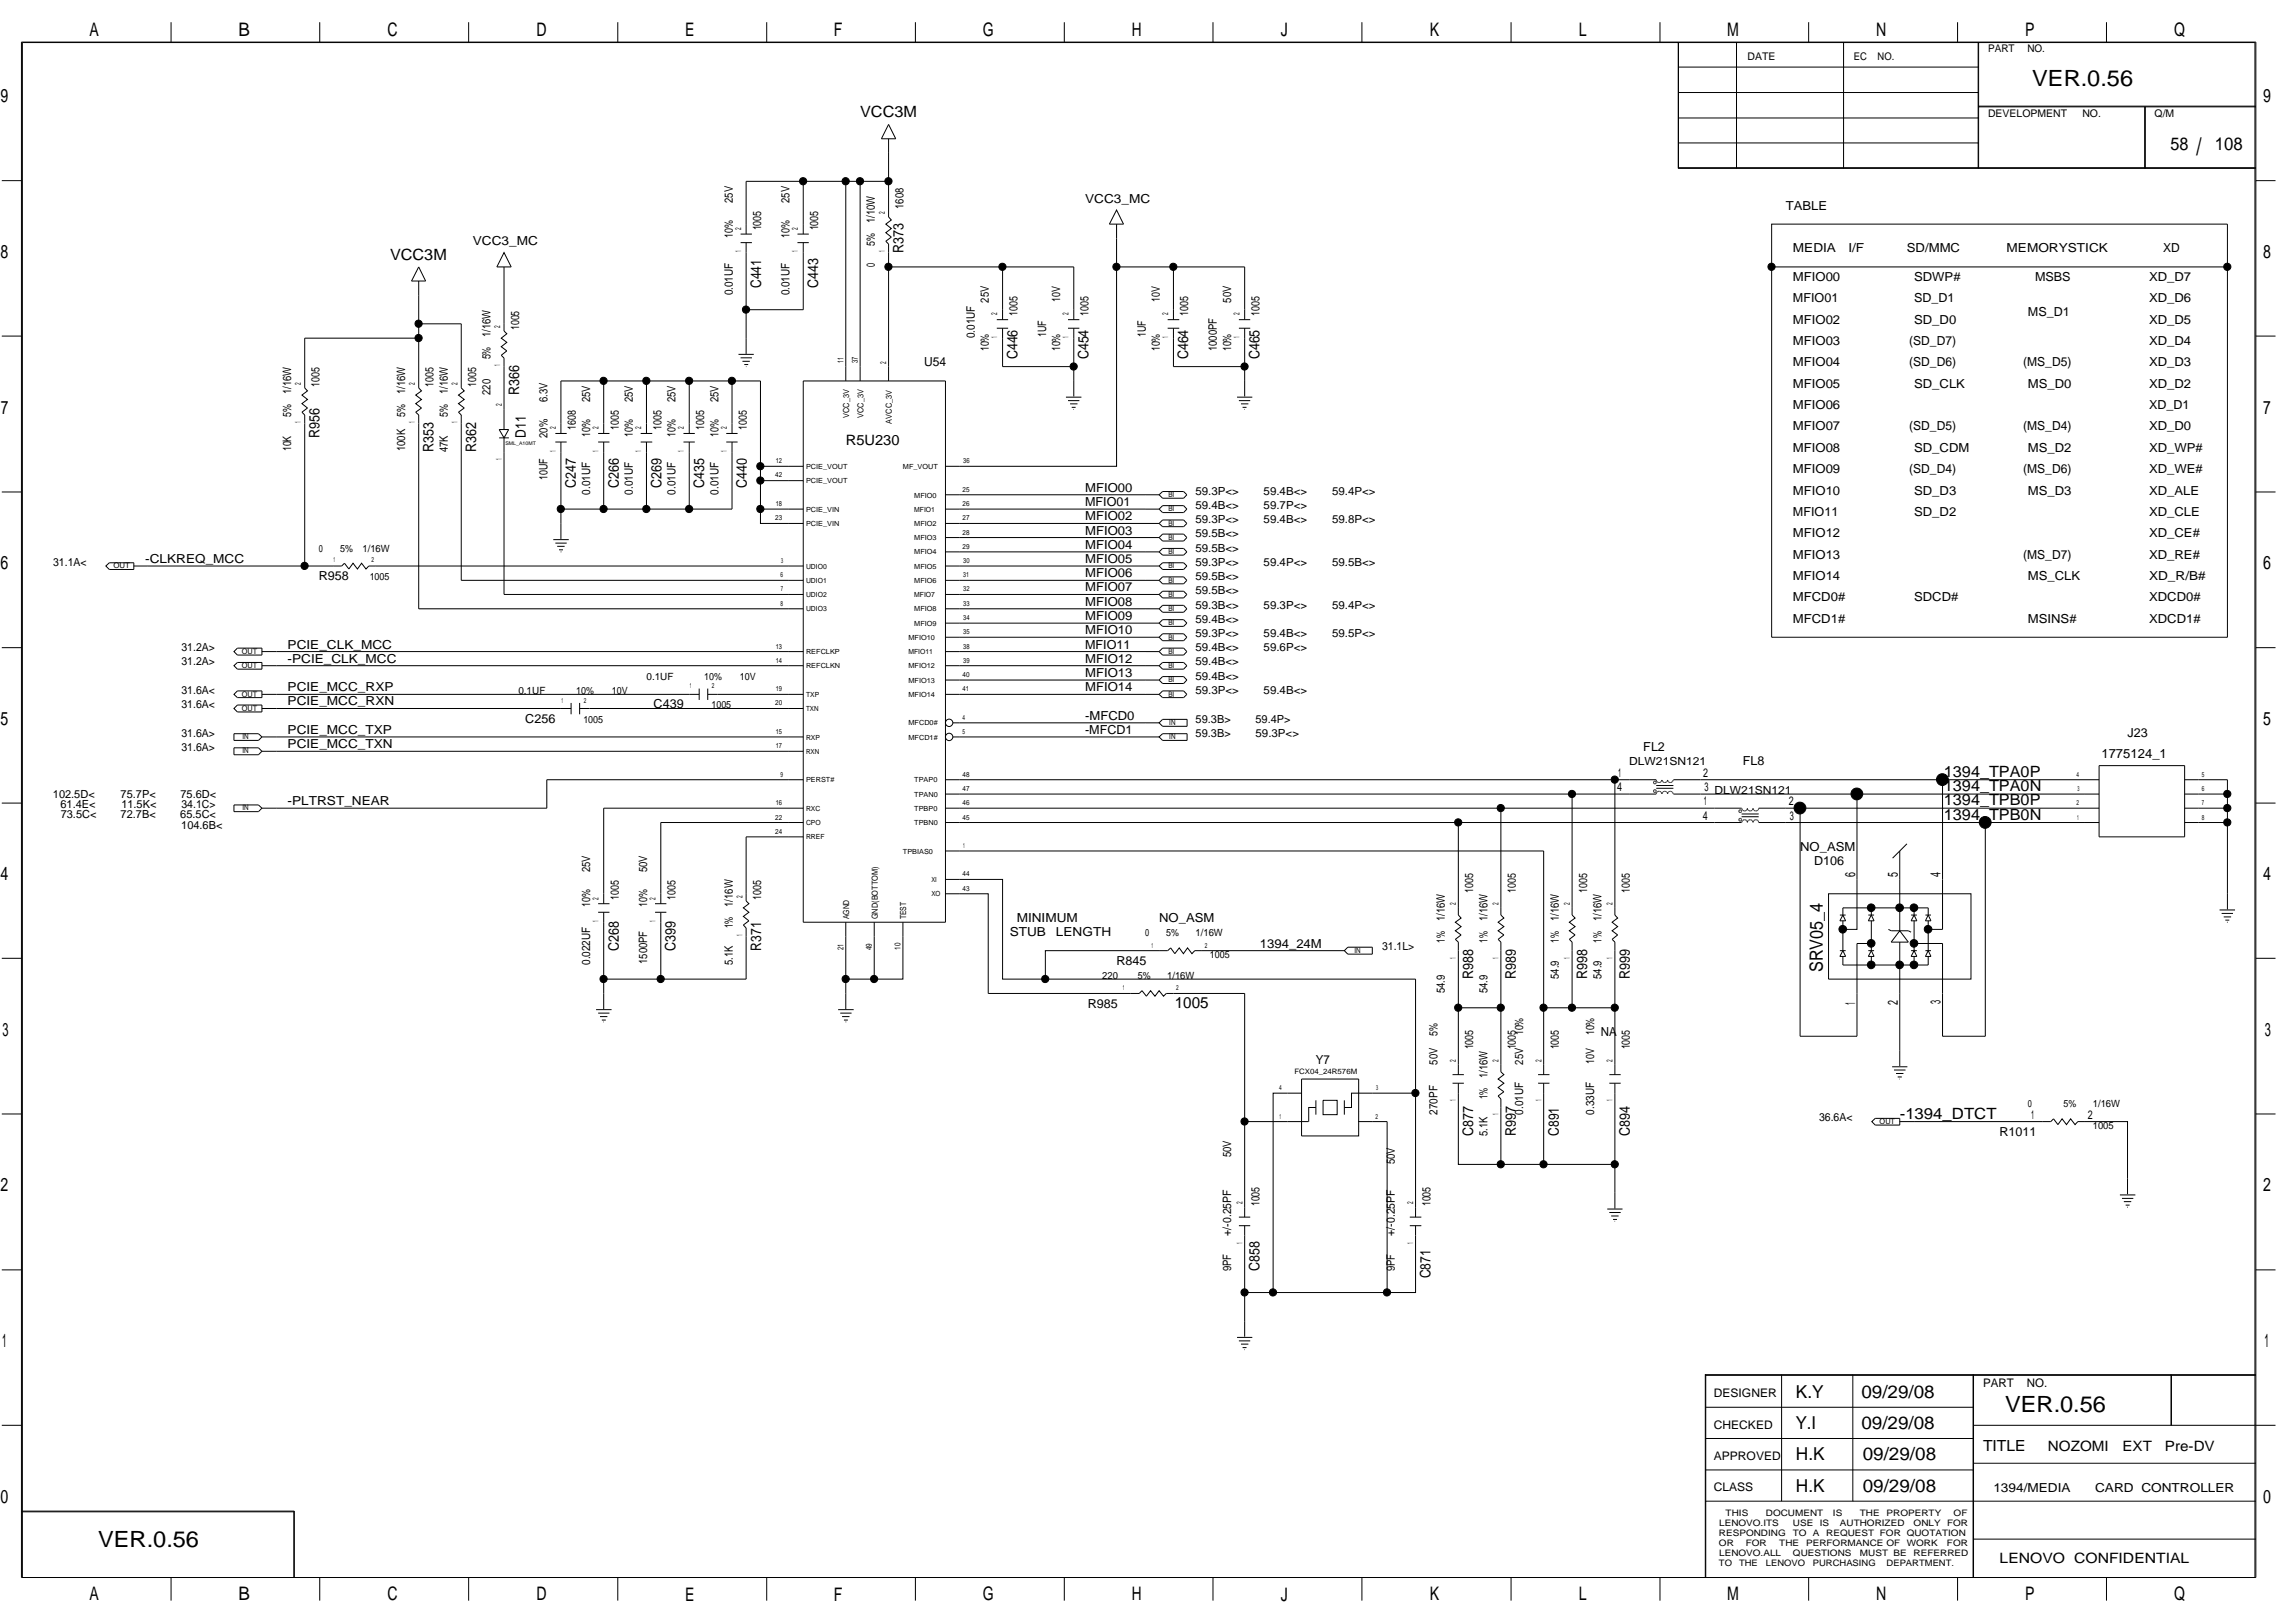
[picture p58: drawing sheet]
<svg xmlns="http://www.w3.org/2000/svg" width="420mm" height="297mm" viewBox="0 0 420 297" stroke-linecap="round" stroke-linejoin="round" font-family="sans-serif">
<defs><g id="words">
<text font-size="4.4" x="402.1" y="28.4">/</text>
<g font-size="4.1">
<text x="372.1" y="15.7">VER.0.56</text>
<text x="367.1" y="258.4">VER.0.56</text>
<text x="18" y="283.2">VER.0.56</text>
</g>
<g font-size="3.4">
<text x="16.4" y="6.6">A</text>
<text x="43.6" y="6.6">B</text>
<text x="70.9" y="6.6">C</text>
<text x="98.2" y="6.6">D</text>
<text x="125.4" y="6.6">E</text>
<text x="152.7" y="6.6">F</text>
<text x="179.9" y="6.6">G</text>
<text x="207.2" y="6.6">H</text>
<text x="234.5" y="6.6">J</text>
<text x="261.8" y="6.6">K</text>
<text x="289" y="6.6">L</text>
<text x="316.2" y="6.6">M</text>
<text x="343.5" y="6.6">N</text>
<text x="370.8" y="6.6">P</text>
<text x="398" y="6.6">Q</text>
<text x=".1" y="18.8">9</text>
<text x="414.3" y="18.8">9</text>
<text x=".1" y="47.2">8</text>
<text x="414.3" y="47.2">8</text>
<text x=".2" y="75.7">7</text>
<text x="414.3" y="75.7">7</text>
<text x=".1" y="104.2">6</text>
<text x="414.3" y="104.2">6</text>
<text x=".1" y="132.7">5</text>
<text x="414.3" y="132.7">5</text>
<text x=".1" y="161.1">4</text>
<text x="414.3" y="161.1">4</text>
<text x=".5" y="189.6">3</text>
<text x="414.6" y="189.6">3</text>
<text x=".1" y="218.1">2</text>
<text x="414.3" y="218.1">2</text>
<text x=".4" y="246.6">1</text>
<text x="414.6" y="246.6">1</text>
<text x=".1" y="275.1">0</text>
<text x="414.3" y="275.1">0</text>
<text x="16.4" y="292.9">A</text>
<text x="43.6" y="292.9">B</text>
<text x="70.9" y="292.9">C</text>
<text x="98.2" y="292.9">D</text>
<text x="125.4" y="292.9">E</text>
<text x="152.7" y="292.9">F</text>
<text x="179.9" y="292.9">G</text>
<text x="207.2" y="292.9">H</text>
<text x="234.5" y="292.9">J</text>
<text x="261.8" y="292.9">K</text>
<text x="289" y="292.9">L</text>
<text x="316.2" y="292.9">M</text>
<text x="343.5" y="292.9">N</text>
<text x="370.8" y="292.9">P</text>
<text x="398" y="292.9">Q</text>
</g>
<g font-size="3.3">
<text x="397.4" y="27.4">58</text>
<text x="405.5" y="27.4">108</text>
<text x="333.7" y="177.9" transform="rotate(-90 333.7 177.9)">SRV05_4</text>
<text x="328.8" y="255.8">K.Y</text>
<text x="340.8" y="255.8">09/29/08</text>
<text x="328.7" y="261.6">Y.I</text>
<text x="340.8" y="261.6">09/29/08</text>
<text x="328.8" y="267.3">H.K</text>
<text x="341" y="267.3">09/29/08</text>
<text x="328.8" y="273">H.K</text>
<text x="341" y="273">09/29/08</text>
</g>
<g font-size="2.8">
<text x="157.5" y="21.5">VCC3M</text>
<text x="71.4" y="47.5">VCC3M</text>
<text x="355.9" y="142.2">1394_TPA0P</text>
<text x="355.9" y="147.4">1394_TPB0P</text>
<text x="355.9" y="144.8">1394_TPA0N</text>
<text x="355.9" y="150">1394_TPB0N</text>
<text x="215.1" y="184.4">1005</text>
<text x="347.8" y="204.8">-1394_DTCT</text>
<text x="363" y="265.6">TITLE</text>
</g>
<g font-size="2.7">
<text x="165.4" y="46.2" transform="rotate(-90 165.4 46.2)">R373</text>
<text x="139.4" y="52.7" transform="rotate(-90 139.4 52.7)">C441</text>
<text x="149.8" y="52.7" transform="rotate(-90 149.8 52.7)">C443</text>
<text x="186.3" y="65.8" transform="rotate(-90 186.3 65.8)">C446</text>
<text x="199.3" y="65.8" transform="rotate(-90 199.3 65.8)">C454</text>
<text x="217.5" y="65.8" transform="rotate(-90 217.5 65.8)">C464</text>
<text x="230.6" y="65.8" transform="rotate(-90 230.6 65.8)">C465</text>
<text x="95" y="72.3" transform="rotate(-90 95 72.3)">R366</text>
<text x="58.5" y="80.1" transform="rotate(-90 58.5 80.1)">R956</text>
<text x="79.4" y="82.8" transform="rotate(-90 79.4 82.8)">R353</text>
<text x="87.2" y="82.8" transform="rotate(-90 87.2 82.8)">R362</text>
<text x="96.3" y="80.1" transform="rotate(-90 96.3 80.1)">D11</text>
<text x="105.4" y="89.3" transform="rotate(-90 105.4 89.3)">C247</text>
<text x="113.3" y="89.3" transform="rotate(-90 113.3 89.3)">C266</text>
<text x="121.1" y="89.3" transform="rotate(-90 121.1 89.3)">C269</text>
<text x="128.9" y="89.3" transform="rotate(-90 128.9 89.3)">C435</text>
<text x="136.7" y="89.3" transform="rotate(-90 136.7 89.3)">C440</text>
<text x="113.3" y="174" transform="rotate(-90 113.3 174)">C268</text>
<text x="123.7" y="174" transform="rotate(-90 123.7 174)">C399</text>
<text x="139.4" y="174" transform="rotate(-90 139.4 174)">R371</text>
<text x="269.7" y="179.2" transform="rotate(-90 269.7 179.2)">R988</text>
<text x="277.5" y="179.2" transform="rotate(-90 277.5 179.2)">R989</text>
<text x="290.6" y="179.2" transform="rotate(-90 290.6 179.2)">R998</text>
<text x="298.4" y="179.2" transform="rotate(-90 298.4 179.2)">R999</text>
<text x="269.7" y="207.9" transform="rotate(-90 269.7 207.9)">C877</text>
<text x="277.5" y="207.9" transform="rotate(-90 277.5 207.9)">R997</text>
<text x="285.4" y="207.9" transform="rotate(-90 285.4 207.9)">C891</text>
<text x="298.4" y="207.9" transform="rotate(-90 298.4 207.9)">C894</text>
<text x="230.6" y="232.7" transform="rotate(-90 230.6 232.7)">C858</text>
<text x="261.9" y="234" transform="rotate(-90 261.9 234)">C871</text>
</g>
<g font-size="2.6">
<text x="154.8" y="81.4">R5U230</text>
<text x="339.6" y="160.4" transform="rotate(-90 339.6 160.4)">6</text>
<text x="347.5" y="160.4" transform="rotate(-90 347.5 160.4)">5</text>
<text x="355.3" y="160.4" transform="rotate(-90 355.3 160.4)">4</text>
<text x="339.6" y="183.9" transform="rotate(-90 339.6 183.9)">1</text>
<text x="347.5" y="184" transform="rotate(-90 347.5 184)">2</text>
<text x="355.2" y="183.8" transform="rotate(-90 355.2 183.8)">3</text>
<text x="374.9" y="265.5">NOZOMI</text>
<text x="388.6" y="265.5">EXT</text>
<text x="396.4" y="265.5">Pre-DV</text>
<text x="366.1" y="286.1">LENOVO CONFIDENTIAL</text>
</g>
<g font-size="2.3">
<text x="198.7" y="37.1">VCC3_MC</text>
<text x="326.9" y="38.4">TABLE</text>
<text x="86.6" y="44.9">VCC3_MC</text>
<text x="328.2" y="46.2">MEDIA</text>
<text x="338.4" y="46.2">I/F</text>
<text x="349.1" y="46.2">SD/MMC</text>
<text x="367.4" y="46.2">MEMORYSTICK</text>
<text x="396" y="46.2">XD</text>
<text x="328.2" y="51.4">MFIO00</text>
<text x="350.4" y="51.4">SDWP#</text>
<text x="372.6" y="51.4">MSBS</text>
<text x="393.4" y="51.4">XD_D7</text>
<text x="328.2" y="59.2">MFIO02</text>
<text x="328.2" y="55.3">MFIO01</text>
<text x="350.4" y="55.3">SD_D1</text>
<text x="350.4" y="59.2">SD_D0</text>
<text x="371.3" y="57.9">MS_D1</text>
<text x="393.4" y="59.2">XD_D5</text>
<text x="393.4" y="55.3">XD_D6</text>
<text x="328.2" y="63.2">MFIO03</text>
<text x="349.5" y="63.2">(SD_D7)</text>
<text x="393.4" y="63.2">XD_D4</text>
<text x="169.2" y="67.1">U54</text>
<text x="328.2" y="67.1">MFIO04</text>
<text x="328.2" y="71">MFIO05</text>
<text x="349.5" y="67.1">(SD_D6)</text>
<text x="350.4" y="71">SD_CLK</text>
<text x="370.4" y="67.1">(MS_D5)</text>
<text x="371.3" y="71">MS_D0</text>
<text x="393.4" y="67.1">XD_D3</text>
<text x="393.4" y="71">XD_D2</text>
<text x="328.2" y="74.9">MFIO06</text>
<text x="393.4" y="74.9">XD_D1</text>
<text x="328.2" y="82.7">MFIO08</text>
<text x="328.2" y="78.8">MFIO07</text>
<text x="349.5" y="78.8">(SD_D5)</text>
<text x="350.4" y="82.7">SD_CDM</text>
<text x="370.4" y="78.8">(MS_D4)</text>
<text x="371.3" y="82.7">MS_D2</text>
<text x="393.4" y="82.7">XD_WP#</text>
<text x="393.4" y="78.8">XD_D0</text>
<text x="328.2" y="86.6">MFIO09</text>
<text x="349.5" y="86.6">(SD_D4)</text>
<text x="370.4" y="86.6">(MS_D6)</text>
<text x="393.4" y="86.6">XD_WE#</text>
<text x="198.7" y="90">MFIO00</text>
<text x="198.7" y="92.6">MFIO01</text>
<text x="198.7" y="95.2">MFIO02</text>
<text x="328.2" y="94.4">MFIO11</text>
<text x="328.2" y="90.5">MFIO10</text>
<text x="350.4" y="90.5">SD_D3</text>
<text x="350.4" y="94.4">SD_D2</text>
<text x="371.3" y="90.5">MS_D3</text>
<text x="393.4" y="94.4">XD_CLE</text>
<text x="393.4" y="90.5">XD_ALE</text>
<text x="198.7" y="97.8">MFIO03</text>
<text x="198.7" y="100.4">MFIO04</text>
<text x="328.2" y="98.3">MFIO12</text>
<text x="393.4" y="98.3">XD_CE#</text>
<text x="26.6" y="103">-CLKREQ_MCC</text>
<text x="58.4" y="106.2">R958</text>
<text x="198.7" y="105.7">MFIO06</text>
<text x="198.7" y="103">MFIO05</text>
<text x="328.2" y="102.2">MFIO13</text>
<text x="328.2" y="106.2">MFIO14</text>
<text x="370.4" y="102.2">(MS_D7)</text>
<text x="371.3" y="106.2">MS_CLK</text>
<text x="393.4" y="106.2">XD_R/B#</text>
<text x="393.4" y="102.2">XD_RE#</text>
<text x="198.7" y="108.2">MFIO07</text>
<text x="198.7" y="110.9">MFIO08</text>
<text x="198.7" y="113.5">MFIO09</text>
<text x="328.2" y="110.1">MFCD0#</text>
<text x="350.4" y="110.1">SDCD#</text>
<text x="393.4" y="110.1">XDCD0#</text>
<text x="52.7" y="118.7">PCIE_CLK_MCC</text>
<text x="198.7" y="116.1">MFIO10</text>
<text x="198.7" y="118.7">MFIO11</text>
<text x="328.2" y="114">MFCD1#</text>
<text x="371.3" y="114">MSINS#</text>
<text x="393.4" y="114">XDCD1#</text>
<text x="52.7" y="121.3">-PCIE_CLK_MCC</text>
<text x="198.7" y="121.3">MFIO12</text>
<text x="198.7" y="123.9">MFIO13</text>
<text x="52.7" y="129.1">PCIE_MCC_RXN</text>
<text x="52.7" y="126.5">PCIE_MCC_RXP</text>
<text x="119.7" y="129.6">C439</text>
<text x="198.7" y="126.5">MFIO14</text>
<text x="198.7" y="131.7">-MFCD0</text>
<text x="52.7" y="136.9">PCIE_MCC_TXN</text>
<text x="52.7" y="134.3">PCIE_MCC_TXP</text>
<text x="96.2" y="132.2">C256</text>
<text x="198.7" y="134.3">-MFCD1</text>
<text x="300.9" y="137.5">FL2</text>
<text x="389.5" y="134.8">J23</text>
<text x="319.1" y="140.1">FL8</text>
<text x="384.7" y="138.8">1775124_1</text>
<text x="52.7" y="147.4">-PLTRST_NEAR</text>
<text x="329.6" y="155.7">NO_ASM</text>
<text x="332.1" y="158.3">D106</text>
<text x="184.9" y="171.4">STUB</text>
<text x="186.1" y="168.7">MINIMUM</text>
<text x="193.3" y="171.4">LENGTH</text>
<text x="212.2" y="168.7">NO_ASM</text>
<text x="230.7" y="173.4">1394_24M</text>
<text x="204.4" y="176.6">R845</text>
<text x="199.2" y="184.4">R985</text>
<text x="293.1" y="189.6">NA</text>
<text x="240.9" y="194.8">Y7</text>
<text x="366" y="207.9">R1011</text>
<text x="364.9" y="273">1394/MEDIA</text>
<text x="383.6" y="273">CARD CONTROLLER</text>
</g>
<g font-size="2.2">
<text x="296.2" y="142.2">1</text>
<text x="311.8" y="142.2">2</text>
<text x="296.1" y="144.7">4</text>
<text x="311.7" y="150">4</text>
<text x="311.9" y="147.4">1</text>
<text x="312" y="144.7">3</text>
<text x="327.5" y="147.4">2</text>
<text x="327.7" y="150">3</text>
<text x="371.8" y="204.7">1</text>
<text x="382.2" y="204.7">2</text>
<text x="313.8" y="255.7">DESIGNER</text>
<text x="363" y="253.8">PART</text>
<text x="371.1" y="253.8">NO.</text>
<text x="313.8" y="261.5">CHECKED</text>
<text x="313.8" y="267.2">APPROVED</text>
<text x="313.8" y="272.9">CLASS</text>
</g>
<g font-size="2.1">
<text x="134.1" y="37.1" transform="rotate(-90 134.1 37.1)">25V</text>
<text x="144.6" y="37.1" transform="rotate(-90 144.6 37.1)">25V</text>
<text x="160.2" y="40.9" transform="rotate(-90 160.2 40.9)">1/10W</text>
<text x="165.4" y="38.3" transform="rotate(-90 165.4 38.3)">1608</text>
<text x="134.1" y="43.5" transform="rotate(-90 134.1 43.5)">10%</text>
<text x="139.4" y="42.2" transform="rotate(-90 139.4 42.2)">1005</text>
<text x="144.6" y="43.5" transform="rotate(-90 144.6 43.5)">10%</text>
<text x="149.8" y="42.2" transform="rotate(-90 149.8 42.2)">1005</text>
<text x="160.2" y="45" transform="rotate(-90 160.2 45)">5%</text>
<text x="160.2" y="48.9" transform="rotate(-90 160.2 48.9)">0</text>
<text x="134.1" y="54.1" transform="rotate(-90 134.1 54.1)">0.01UF</text>
<text x="144.6" y="54.1" transform="rotate(-90 144.6 54.1)">0.01UF</text>
<text x="181" y="55.4" transform="rotate(-90 181 55.4)">25V</text>
<text x="186.3" y="57.8" transform="rotate(-90 186.3 57.8)">1005</text>
<text x="194.1" y="55.2" transform="rotate(-90 194.1 55.2)">10V</text>
<text x="199.3" y="57.8" transform="rotate(-90 199.3 57.8)">1005</text>
<text x="212.3" y="55.2" transform="rotate(-90 212.3 55.2)">10V</text>
<text x="217.5" y="57.8" transform="rotate(-90 217.5 57.8)">1005</text>
<text x="225.4" y="55.4" transform="rotate(-90 225.4 55.4)">50V</text>
<text x="230.6" y="57.8" transform="rotate(-90 230.6 57.8)">1005</text>
<text x="89.8" y="65.8" transform="rotate(-90 89.8 65.8)">5%</text>
<text x="89.8" y="61.7" transform="rotate(-90 89.8 61.7)">1/16W</text>
<text x="95" y="60.4" transform="rotate(-90 95 60.4)">1005</text>
<text x="178.5" y="61.9" transform="rotate(-90 178.5 61.9)">0.01UF</text>
<text x="181" y="64.3" transform="rotate(-90 181 64.3)">10%</text>
<text x="191.5" y="61.7" transform="rotate(-90 191.5 61.7)">1UF</text>
<text x="194.1" y="64.3" transform="rotate(-90 194.1 64.3)">10%</text>
<text x="209.8" y="61.7" transform="rotate(-90 209.8 61.7)">1UF</text>
<text x="212.3" y="64.3" transform="rotate(-90 212.3 64.3)">10%</text>
<text x="222.8" y="64.3" transform="rotate(-90 222.8 64.3)">1000PF</text>
<text x="225.4" y="64.3" transform="rotate(-90 225.4 64.3)">10%</text>
<text x="58.5" y="70.8" transform="rotate(-90 58.5 70.8)">1005</text>
<text x="79.4" y="70.8" transform="rotate(-90 79.4 70.8)">1005</text>
<text x="87.2" y="70.8" transform="rotate(-90 87.2 70.8)">1005</text>
<text x="53.3" y="76.2" transform="rotate(-90 53.3 76.2)">5%</text>
<text x="53.3" y="72.1" transform="rotate(-90 53.3 72.1)">1/16W</text>
<text x="74.2" y="72.1" transform="rotate(-90 74.2 72.1)">1/16W</text>
<text x="74.2" y="76.2" transform="rotate(-90 74.2 76.2)">5%</text>
<text x="82" y="76.2" transform="rotate(-90 82 76.2)">5%</text>
<text x="82" y="72.1" transform="rotate(-90 82 72.1)">1/16W</text>
<text x="89.8" y="72.3" transform="rotate(-90 89.8 72.3)">220</text>
<text x="100.2" y="73.6" transform="rotate(-90 100.2 73.6)">6.3V</text>
<text x="108.1" y="73.6" transform="rotate(-90 108.1 73.6)">25V</text>
<text x="115.9" y="73.6" transform="rotate(-90 115.9 73.6)">25V</text>
<text x="123.7" y="73.6" transform="rotate(-90 123.7 73.6)">25V</text>
<text x="131.5" y="73.6" transform="rotate(-90 131.5 73.6)">25V</text>
<text x="53.3" y="82.6" transform="rotate(-90 53.3 82.6)">10K</text>
<text x="74.2" y="82.6" transform="rotate(-90 74.2 82.6)">100K</text>
<text x="82" y="82.8" transform="rotate(-90 82 82.8)">47K</text>
<text x="100.2" y="80.1" transform="rotate(-90 100.2 80.1)">20%</text>
<text x="105.4" y="78.7" transform="rotate(-90 105.4 78.7)">1608</text>
<text x="108.1" y="80" transform="rotate(-90 108.1 80)">10%</text>
<text x="113.3" y="78.7" transform="rotate(-90 113.3 78.7)">1005</text>
<text x="115.9" y="80" transform="rotate(-90 115.9 80)">10%</text>
<text x="121.1" y="78.7" transform="rotate(-90 121.1 78.7)">1005</text>
<text x="123.7" y="80" transform="rotate(-90 123.7 80)">10%</text>
<text x="128.9" y="78.7" transform="rotate(-90 128.9 78.7)">1005</text>
<text x="131.5" y="80" transform="rotate(-90 131.5 80)">10%</text>
<text x="136.7" y="78.7" transform="rotate(-90 136.7 78.7)">1005</text>
<text x="100.2" y="87.8" transform="rotate(-90 100.2 87.8)">10UF</text>
<text x="108.1" y="90.6" transform="rotate(-90 108.1 90.6)">0.01UF</text>
<text x="115.9" y="90.6" transform="rotate(-90 115.9 90.6)">0.01UF</text>
<text x="123.7" y="90.6" transform="rotate(-90 123.7 90.6)">0.01UF</text>
<text x="131.5" y="90.6" transform="rotate(-90 131.5 90.6)">0.01UF</text>
<text x="108.1" y="159.6" transform="rotate(-90 108.1 159.6)">25V</text>
<text x="118.5" y="159.6" transform="rotate(-90 118.5 159.6)">50V</text>
<text x="108.1" y="166" transform="rotate(-90 108.1 166)">10%</text>
<text x="113.3" y="164.7" transform="rotate(-90 113.3 164.7)">1005</text>
<text x="118.5" y="166" transform="rotate(-90 118.5 166)">10%</text>
<text x="123.7" y="164.7" transform="rotate(-90 123.7 164.7)">1005</text>
<text x="134.1" y="166" transform="rotate(-90 134.1 166)">1/16W</text>
<text x="139.4" y="164.7" transform="rotate(-90 139.4 164.7)">1005</text>
<text x="269.7" y="163.4" transform="rotate(-90 269.7 163.4)">1005</text>
<text x="277.5" y="163.4" transform="rotate(-90 277.5 163.4)">1005</text>
<text x="290.6" y="163.4" transform="rotate(-90 290.6 163.4)">1005</text>
<text x="298.4" y="163.4" transform="rotate(-90 298.4 163.4)">1005</text>
<text x="134.1" y="169.9" transform="rotate(-90 134.1 169.9)">1%</text>
<text x="264.5" y="172.5" transform="rotate(-90 264.5 172.5)">1%</text>
<text x="264.5" y="168.6" transform="rotate(-90 264.5 168.6)">1/16W</text>
<text x="272.3" y="172.5" transform="rotate(-90 272.3 172.5)">1%</text>
<text x="272.3" y="168.6" transform="rotate(-90 272.3 168.6)">1/16W</text>
<text x="285.4" y="168.6" transform="rotate(-90 285.4 168.6)">1/16W</text>
<text x="285.4" y="172.5" transform="rotate(-90 285.4 172.5)">1%</text>
<text x="293.2" y="172.5" transform="rotate(-90 293.2 172.5)">1%</text>
<text x="293.2" y="168.6" transform="rotate(-90 293.2 168.6)">1/16W</text>
<text x="108.1" y="176.6" transform="rotate(-90 108.1 176.6)">0.022UF</text>
<text x="118.5" y="176.4" transform="rotate(-90 118.5 176.4)">1500PF</text>
<text x="134.1" y="176.6" transform="rotate(-90 134.1 176.6)">5.1K</text>
<text x="285.4" y="179.2" transform="rotate(-90 285.4 179.2)">54.9</text>
<text x="293.2" y="179.2" transform="rotate(-90 293.2 179.2)">54.9</text>
<text x="264.5" y="181.8" transform="rotate(-90 264.5 181.8)">54.9</text>
<text x="272.3" y="181.8" transform="rotate(-90 272.3 181.8)">54.9</text>
<text x="263.2" y="189.7" transform="rotate(-90 263.2 189.7)">5%</text>
<text x="278.8" y="189.5" transform="rotate(-90 278.8 189.5)">10%</text>
<text x="291.9" y="189.5" transform="rotate(-90 291.9 189.5)">10%</text>
<text x="263.2" y="194.9" transform="rotate(-90 263.2 194.9)">50V</text>
<text x="269.7" y="192.1" transform="rotate(-90 269.7 192.1)">1005</text>
<text x="272.3" y="197.3" transform="rotate(-90 272.3 197.3)">1/16W</text>
<text x="277.5" y="192.1" transform="rotate(-90 277.5 192.1)">1005</text>
<text x="278.8" y="194.9" transform="rotate(-90 278.8 194.9)">25V</text>
<text x="285.4" y="192.1" transform="rotate(-90 285.4 192.1)">1005</text>
<text x="291.9" y="194.7" transform="rotate(-90 291.9 194.7)">10V</text>
<text x="298.4" y="192.1" transform="rotate(-90 298.4 192.1)">1005</text>
<text x="272.3" y="201.2" transform="rotate(-90 272.3 201.2)">1%</text>
<text x="263.2" y="204" transform="rotate(-90 263.2 204)">270PF</text>
<text x="272.3" y="207.9" transform="rotate(-90 272.3 207.9)">5.1K</text>
<text x="278.8" y="204" transform="rotate(-90 278.8 204)">0.01UF</text>
<text x="291.9" y="204" transform="rotate(-90 291.9 204)">0.33UF</text>
<text x="225.4" y="211.8" transform="rotate(-90 225.4 211.8)">50V</text>
<text x="255.4" y="213.1" transform="rotate(-90 255.4 213.1)">50V</text>
<text x="230.6" y="220.8" transform="rotate(-90 230.6 220.8)">1005</text>
<text x="261.9" y="220.8" transform="rotate(-90 261.9 220.8)">1005</text>
<text x="225.4" y="226.1" transform="rotate(-90 225.4 226.1)">+/-0.25PF</text>
<text x="255.4" y="226.1" transform="rotate(-90 255.4 226.1)">+/-0.25PF</text>
<text x="225.4" y="232.7" transform="rotate(-90 225.4 232.7)">9PF</text>
<text x="255.4" y="232.7" transform="rotate(-90 255.4 232.7)">9PF</text>
</g>
<g font-size="2">
<text x="218.9" y="90.5">59.3P&lt;&gt;</text>
<text x="218.9" y="93.1">59.4B&lt;&gt;</text>
<text x="218.9" y="95.8">59.3P&lt;&gt;</text>
<text x="231.3" y="90.5">59.4B&lt;&gt;</text>
<text x="231.3" y="93.1">59.7P&lt;&gt;</text>
<text x="231.3" y="95.8">59.4B&lt;&gt;</text>
<text x="243.9" y="90.5">59.4P&lt;&gt;</text>
<text x="243.9" y="95.8">59.8P&lt;&gt;</text>
<text x="218.9" y="98.3">59.5B&lt;&gt;</text>
<text x="218.9" y="101">59.5B&lt;&gt;</text>
<text x="9.7" y="103.5">31.1A&lt;</text>
<text x="218.9" y="106.2">59.5B&lt;&gt;</text>
<text x="218.9" y="103.5">59.3P&lt;&gt;</text>
<text x="231.3" y="103.5">59.4P&lt;&gt;</text>
<text x="243.9" y="103.5">59.5B&lt;&gt;</text>
<text x="218.9" y="108.8">59.5B&lt;&gt;</text>
<text x="218.9" y="111.4">59.3B&lt;&gt;</text>
<text x="231.3" y="111.4">59.3P&lt;&gt;</text>
<text x="243.9" y="111.4">59.4P&lt;&gt;</text>
<text x="33.2" y="119.2">31.2A&gt;</text>
<text x="218.9" y="114">59.4B&lt;&gt;</text>
<text x="218.9" y="116.6">59.3P&lt;&gt;</text>
<text x="218.9" y="119.2">59.4B&lt;&gt;</text>
<text x="231.3" y="116.6">59.4B&lt;&gt;</text>
<text x="231.3" y="119.2">59.6P&lt;&gt;</text>
<text x="243.9" y="116.6">59.5P&lt;&gt;</text>
<text x="33.2" y="121.8">31.2A&gt;</text>
<text x="218.9" y="121.8">59.4B&lt;&gt;</text>
<text x="218.9" y="124.4">59.4B&lt;&gt;</text>
<text x="33.2" y="127">31.6A&lt;</text>
<text x="33.2" y="129.6">31.6A&lt;</text>
<text x="218.9" y="127">59.3P&lt;&gt;</text>
<text x="231.3" y="127">59.4B&lt;&gt;</text>
<text x="33.2" y="137.5">31.6A&gt;</text>
<text x="33.2" y="134.8">31.6A&gt;</text>
<text x="218.9" y="134.8">59.3B&gt;</text>
<text x="218.9" y="132.2">59.3B&gt;</text>
<text x="229.9" y="132.2">59.4P&gt;</text>
<text x="229.9" y="134.8">59.3P&lt;&gt;</text>
<text x="298.3" y="140.1">DLW21SN121</text>
<text x="9.7" y="146">102.5D&lt;</text>
<text x="11.1" y="147.9">61.4E&lt;</text>
<text x="11.1" y="149.8">73.5C&lt;</text>
<text x="22.1" y="149.8">72.7B&lt;</text>
<text x="22.1" y="146">75.7P&lt;</text>
<text x="22.2" y="147.9">11.5K&lt;</text>
<text x="33" y="149.8">65.5C&lt;</text>
<text x="33.1" y="146">75.6D&lt;</text>
<text x="33.2" y="147.9">34.1C&gt;</text>
<text x="313.9" y="145.3">DLW21SN121</text>
<text x="33.2" y="151.6">104.6B&lt;</text>
<text x="253" y="173.9">31.1L&gt;</text>
<text x="333" y="205.2">36.6A&lt;</text>
</g>
<g font-size="1.9">
<text x="319.9" y="11">DATE</text>
<text x="339.4" y="11">EC</text>
<text x="343.7" y="11">NO.</text>
<text x="364" y="9.5">PART</text>
<text x="371.2" y="9.5">NO.</text>
<text x="364" y="21.3">DEVELOPMENT</text>
<text x="381.2" y="21.3">NO.</text>
<text x="394.5" y="21.3">Q/M</text>
</g>
<g font-size="1.8">
<text x="58.4" y="101">0</text>
<text x="62.3" y="101">5%</text>
<text x="66.4" y="101">1/16W</text>
<text x="67.7" y="106.2">1005</text>
<text x="118.4" y="124.4">0.1UF</text>
<text x="128.9" y="124.4">10%</text>
<text x="135.5" y="124.4">10V</text>
<text x="94.9" y="127">0.1UF</text>
<text x="105.5" y="127">10%</text>
<text x="112" y="127">10V</text>
<text x="130.2" y="129.6">1005</text>
<text x="106.8" y="132.2">1005</text>
<text x="209.6" y="171.4">0</text>
<text x="213.5" y="171.4">5%</text>
<text x="218.9" y="171.4">1/16W</text>
<text x="201.8" y="179.2">220</text>
<text x="208.3" y="179.2">5%</text>
<text x="213.7" y="179.2">1/16W</text>
<text x="221.5" y="175.3">1005</text>
<text x="371.3" y="202.6">0</text>
<text x="377.8" y="202.6">5%</text>
<text x="383.1" y="202.6">1/16W</text>
<text x="383.1" y="206.5">1005</text>
</g>
<g font-size="1.6">
<text x="314.7" y="281.2">RESPONDING</text>
<text x="314.7" y="279.3">LENOVO.ITS</text>
<text x="315.9" y="277.5">THIS</text>
<text x="323.3" y="277.5">DOCUMENT</text>
<text x="328.2" y="281.2">TO</text>
<text x="328.2" y="279.3">USE</text>
<text x="331.9" y="281.2">A</text>
<text x="333.2" y="279.3">IS</text>
<text x="334.3" y="281.2">REQUEST FOR QUOTATION</text>
<text x="335.6" y="277.5">IS</text>
<text x="336.8" y="279.3">AUTHORIZED</text>
<text x="340.5" y="277.5">THE</text>
<text x="345.4" y="277.5">PROPERTY</text>
<text x="350.3" y="279.3">ONLY</text>
<text x="356.5" y="279.3">FOR</text>
<text x="357.7" y="277.5">OF</text>
<text x="314.7" y="286.7">TO</text>
<text x="314.7" y="283">OR</text>
<text x="314.7" y="284.9">LENOVO.ALL</text>
<text x="318.4" y="286.7">THE</text>
<text x="319.6" y="283">FOR</text>
<text x="323.3" y="286.7">LENOVO</text>
<text x="325.7" y="283">THE</text>
<text x="328.2" y="284.9">QUESTIONS</text>
<text x="330.7" y="283">PERFORMANCE OF</text>
<text x="331.9" y="286.7">PURCHASING</text>
<text x="340.5" y="284.9">MUST BE</text>
<text x="345.4" y="286.7">DEPARTMENT.</text>
<text x="349.1" y="283">WORK</text>
<text x="350.3" y="284.9">REFERRED</text>
<text x="356.4" y="283">FOR</text>
</g>
<g font-size="1.5">
<text x="162" y="39.2" transform="rotate(-90 162 39.2)">2</text>
<text x="135.7" y="46.1" transform="rotate(-90 135.7 46.1)">1</text>
<text x="135.7" y="42.1" transform="rotate(-90 135.7 42.1)">2</text>
<text x="146.1" y="46.1" transform="rotate(-90 146.1 46.1)">1</text>
<text x="146.1" y="42.1" transform="rotate(-90 146.1 42.1)">2</text>
<text x="162" y="46.1" transform="rotate(-90 162 46.1)">1</text>
<text x="182.6" y="57.7" transform="rotate(-90 182.6 57.7)">2</text>
<text x="195.6" y="57.7" transform="rotate(-90 195.6 57.7)">2</text>
<text x="213.9" y="57.7" transform="rotate(-90 213.9 57.7)">2</text>
<text x="226.9" y="57.7" transform="rotate(-90 226.9 57.7)">2</text>
<text x="91.6" y="60.1" transform="rotate(-90 91.6 60.1)">2</text>
<text x="182.6" y="61.8" transform="rotate(-90 182.6 61.8)">1</text>
<text x="195.6" y="61.8" transform="rotate(-90 195.6 61.8)">1</text>
<text x="213.9" y="61.8" transform="rotate(-90 213.9 61.8)">1</text>
<text x="226.9" y="61.8" transform="rotate(-90 226.9 61.8)">1</text>
<text x="55.1" y="70.5" transform="rotate(-90 55.1 70.5)">2</text>
<text x="75.9" y="70.5" transform="rotate(-90 75.9 70.5)">2</text>
<text x="83.8" y="70.5" transform="rotate(-90 83.8 70.5)">2</text>
<text x="91.6" y="67" transform="rotate(-90 91.6 67)">1</text>
<text x="154.4" y="66.5" transform="rotate(-90 154.4 66.5)">11</text>
<text x="157" y="66.5" transform="rotate(-90 157 66.5)">37</text>
<text x="162.3" y="66.6" transform="rotate(-90 162.3 66.6)">2</text>
<text x="55.1" y="77.4" transform="rotate(-90 55.1 77.4)">1</text>
<text x="75.9" y="77.4" transform="rotate(-90 75.9 77.4)">1</text>
<text x="83.8" y="77.4" transform="rotate(-90 83.8 77.4)">1</text>
<text x="91.9" y="74.4" transform="rotate(-90 91.9 74.4)">2</text>
<text x="155.5" y="76.5" transform="rotate(-90 155.5 76.5)">VCC_3V</text>
<text x="158.1" y="76.5" transform="rotate(-90 158.1 76.5)">VCC_3V</text>
<text x="163.3" y="77.5" transform="rotate(-90 163.3 77.5)">AVCC_3V</text>
<text x="101.8" y="82.7" transform="rotate(-90 101.8 82.7)">1</text>
<text x="101.8" y="78.6" transform="rotate(-90 101.8 78.6)">2</text>
<text x="109.6" y="82.7" transform="rotate(-90 109.6 82.7)">1</text>
<text x="109.6" y="78.6" transform="rotate(-90 109.6 78.6)">2</text>
<text x="117.4" y="82.7" transform="rotate(-90 117.4 82.7)">1</text>
<text x="117.4" y="78.6" transform="rotate(-90 117.4 78.6)">2</text>
<text x="125.2" y="82.7" transform="rotate(-90 125.2 82.7)">1</text>
<text x="125.2" y="78.6" transform="rotate(-90 125.2 78.6)">2</text>
<text x="133" y="82.7" transform="rotate(-90 133 82.7)">1</text>
<text x="133" y="78.6" transform="rotate(-90 133 78.6)">2</text>
<text x="91.9" y="84.2" transform="rotate(-90 91.9 84.2)">1</text>
<text x="109.6" y="164.6" transform="rotate(-90 109.6 164.6)">2</text>
<text x="120" y="164.6" transform="rotate(-90 120 164.6)">2</text>
<text x="135.9" y="164.3" transform="rotate(-90 135.9 164.3)">2</text>
<text x="266.5" y="165.7" transform="rotate(-90 266.5 165.7)">2</text>
<text x="274.4" y="165.7" transform="rotate(-90 274.4 165.7)">2</text>
<text x="287.4" y="165.7" transform="rotate(-90 287.4 165.7)">2</text>
<text x="295.2" y="165.7" transform="rotate(-90 295.2 165.7)">2</text>
<text x="109.6" y="168.7" transform="rotate(-90 109.6 168.7)">1</text>
<text x="120" y="168.7" transform="rotate(-90 120 168.7)">1</text>
<text x="135.9" y="171.3" transform="rotate(-90 135.9 171.3)">1</text>
<text x="154.4" y="173.9" transform="rotate(-90 154.4 173.9)">21</text>
<text x="155.5" y="168.3" transform="rotate(-90 155.5 168.3)">AGND</text>
<text x="159.6" y="173.9" transform="rotate(-90 159.6 173.9)">49</text>
<text x="160.7" y="168.3" transform="rotate(-90 160.7 168.3)">GND(BOTTOM)</text>
<text x="164.8" y="173.8" transform="rotate(-90 164.8 173.8)">10</text>
<text x="165.9" y="168.3" transform="rotate(-90 165.9 168.3)">TEST</text>
<text x="266.5" y="175.4" transform="rotate(-90 266.5 175.4)">1</text>
<text x="274.4" y="175.4" transform="rotate(-90 274.4 175.4)">1</text>
<text x="287.4" y="175.4" transform="rotate(-90 287.4 175.4)">1</text>
<text x="295.2" y="175.4" transform="rotate(-90 295.2 175.4)">1</text>
<text x="266.5" y="194.4" transform="rotate(-90 266.5 194.4)">2</text>
<text x="274.4" y="194.4" transform="rotate(-90 274.4 194.4)">2</text>
<text x="282.2" y="194.4" transform="rotate(-90 282.2 194.4)">2</text>
<text x="295.2" y="194.4" transform="rotate(-90 295.2 194.4)">2</text>
<text x="266.5" y="201.5" transform="rotate(-90 266.5 201.5)">1</text>
<text x="282.2" y="201.5" transform="rotate(-90 282.2 201.5)">1</text>
<text x="295.2" y="201.5" transform="rotate(-90 295.2 201.5)">1</text>
<text x="274.4" y="204.1" transform="rotate(-90 274.4 204.1)">1</text>
<text x="227.4" y="220.4" transform="rotate(-90 227.4 220.4)">2</text>
<text x="258.7" y="220.4" transform="rotate(-90 258.7 220.4)">2</text>
<text x="227.4" y="227.6" transform="rotate(-90 227.4 227.6)">1</text>
<text x="258.7" y="227.6" transform="rotate(-90 258.7 227.6)">1</text>
</g>
<g font-size="1.4">
<text x="213.9" y="91">BI</text>
<text x="213.9" y="93.6">BI</text>
<text x="213.9" y="96.2">BI</text>
<text x="213.9" y="101.4">BI</text>
<text x="213.9" y="98.8">BI</text>
<text x="20.8" y="104">OUT</text>
<text x="213.9" y="106.6">BI</text>
<text x="213.9" y="104">BI</text>
<text x="213.9" y="111.8">BI</text>
<text x="213.9" y="109.3">BI</text>
<text x="44.3" y="119.7">OUT</text>
<text x="213.9" y="114.5">BI</text>
<text x="213.9" y="117.1">BI</text>
<text x="213.9" y="119.7">BI</text>
<text x="44.3" y="122.3">OUT</text>
<text x="213.9" y="124.9">BI</text>
<text x="213.9" y="122.3">BI</text>
<text x="44.3" y="127.5">OUT</text>
<text x="44.3" y="130.1">OUT</text>
<text x="213.9" y="127.5">BI</text>
<text x="44.4" y="137.9">IN</text>
<text x="44.4" y="135.3">IN</text>
<text x="214.1" y="135.3">IN</text>
<text x="214.1" y="132.7">IN</text>
<text x="44.4" y="148.3">IN</text>
<text x="248" y="174.4">IN</text>
<text x="237" y="196.6">FCX04_24R576M</text>
<text x="344.1" y="205.7">OUT</text>
</g>
<g font-size="1.3">
<text x="141.9" y="87.4">42</text>
<text x="142" y="84.8">12</text>
<text x="147.6" y="85.8">PCIE_VOUT</text>
<text x="147.6" y="88.4">PCIE_VOUT</text>
<text x="165.3" y="85.8">MF_VOUT</text>
<text x="176.3" y="84.8">36</text>
<text x="141.9" y="95.2">23</text>
<text x="142" y="92.6">18</text>
<text x="147.6" y="93.6">PCIE_VIN</text>
<text x="167.4" y="93.6">MFIO1</text>
<text x="167.4" y="91.1">MFIO0</text>
<text x="176.2" y="95.2">27</text>
<text x="176.2" y="92.6">26</text>
<text x="176.2" y="90">25</text>
<text x="147.6" y="96.3">PCIE_VIN</text>
<text x="167.4" y="96.3">MFIO2</text>
<text x="167.4" y="98.8">MFIO3</text>
<text x="167.4" y="101.5">MFIO4</text>
<text x="176.2" y="100.4">29</text>
<text x="176.2" y="97.8">28</text>
<text x="61.1" y="102.8">1</text>
<text x="68" y="102.8">2</text>
<text x="142.9" y="105.7">6</text>
<text x="143" y="103">3</text>
<text x="147.6" y="106.7">UDIO1</text>
<text x="147.6" y="104.1">UDIO0</text>
<text x="167.4" y="104.1">MFIO5</text>
<text x="167.4" y="106.7">MFIO6</text>
<text x="176.3" y="105.7">31</text>
<text x="176.3" y="103">30</text>
<text x="142.9" y="110.9">8</text>
<text x="142.9" y="108.2">7</text>
<text x="147.6" y="109.3">UDIO2</text>
<text x="147.6" y="111.9">UDIO3</text>
<text x="167.4" y="109.3">MFIO7</text>
<text x="167.4" y="111.9">MFIO8</text>
<text x="176.3" y="113.5">34</text>
<text x="176.3" y="110.9">33</text>
<text x="176.3" y="108.2">32</text>
<text x="142" y="118.7">13</text>
<text x="147.6" y="119.7">REFCLKP</text>
<text x="166.3" y="117.1">MFIO10</text>
<text x="166.3" y="119.7">MFIO11</text>
<text x="167.4" y="114.5">MFIO9</text>
<text x="176.3" y="118.7">38</text>
<text x="176.3" y="116.1">35</text>
<text x="126.3" y="126">1</text>
<text x="130.3" y="126">2</text>
<text x="142" y="121.3">14</text>
<text x="147.6" y="122.3">REFCLKN</text>
<text x="166.3" y="122.3">MFIO12</text>
<text x="166.3" y="124.9">MFIO13</text>
<text x="176.2" y="123.9">40</text>
<text x="176.3" y="121.3">39</text>
<text x="102.8" y="128.6">1</text>
<text x="106.9" y="128.6">2</text>
<text x="141.9" y="129.1">20</text>
<text x="142" y="126.5">19</text>
<text x="147.6" y="127.6">TXP</text>
<text x="147.6" y="130.2">TXN</text>
<text x="166.3" y="127.6">MFIO14</text>
<text x="176.2" y="126.5">41</text>
<text x="176.2" y="131.7">4</text>
<text x="142" y="136.9">17</text>
<text x="142" y="134.3">15</text>
<text x="147.6" y="135.4">RXP</text>
<text x="147.6" y="138">RXN</text>
<text x="166.3" y="132.8">MFCD0#</text>
<text x="166.3" y="135.4">MFCD1#</text>
<text x="176.2" y="134.3">5</text>
<text x="142.9" y="142.2">9</text>
<text x="147.6" y="143.2">PERST#</text>
<text x="167.4" y="143.2">TPAP0</text>
<text x="176.2" y="142.2">48</text>
<text x="380.2" y="142.2">4</text>
<text x="403.1" y="142.2">5</text>
<text x="141.9" y="150">22</text>
<text x="142" y="147.4">16</text>
<text x="147.6" y="148.4">RXC</text>
<text x="167.4" y="145.8">TPAN0</text>
<text x="167.4" y="148.4">TPBP0</text>
<text x="176.2" y="144.7">47</text>
<text x="176.2" y="147.4">46</text>
<text x="176.2" y="150">45</text>
<text x="380.2" y="147.4">2</text>
<text x="380.3" y="150">1</text>
<text x="380.3" y="144.7">3</text>
<text x="403.1" y="150">8</text>
<text x="403.1" y="144.7">6</text>
<text x="403.1" y="147.4">7</text>
<text x="141.9" y="152.6">24</text>
<text x="147.6" y="151">CPO</text>
<text x="147.6" y="153.6">RREF</text>
<text x="167.4" y="151">TPBN0</text>
<text x="176.3" y="155.2">1</text>
<text x="165.3" y="156.2">TPBIAS0</text>
<text x="170.5" y="161.5">XI</text>
<text x="176.2" y="160.4">44</text>
<text x="170.5" y="164">XO</text>
<text x="176.2" y="163">43</text>
<text x="210.8" y="173.4">1</text>
<text x="220.5" y="173.4">2</text>
<text x="205.6" y="181.3">1</text>
<text x="215.3" y="181.3">2</text>
<text x="234.2" y="199.5">4</text>
<text x="252" y="199.5">3</text>
<text x="234.3" y="204.7">1</text>
<text x="251.8" y="204.7">2</text>
</g>
<text font-size=".9" x="92.5" y="81.4">SML_A10MT</text>
</g></defs>
<g fill="none" stroke="#000" stroke-width=".18">
<path d="M3.9 7.7h409.1v281h-409.1zM31.3 4.1v3.6M58.5 4.1v3.6M85.8 4.1v3.6M113.1 4.1v3.6M140.4 4.1v3.6M167.6 4.1v3.6M194.8 4.1v3.6M222.1 4.1v3.6M249.3 4.1v3.6M276.6 4.1v3.6M303.9 4.1v3.6"/>
<path d="M307.2 7.7v23.1h105.8M307.2 12.3h55M307.2 16.9h55M307.3 7.7v23.1M317.9 7.7v23.1M331.1 4.1v3.6M337.5 7.7v23.1M358.4 4.1v3.6M362.2 19.6h50.8M362.2 7.7v23.1M362.2 19.4h50.8M385.6 4.1v3.6"/>
<path d="M392.6 19.6v11.2M392.8 19.6v11.2M.3 33.1h3.6M147.1 33.2h7.7v36.5M147.1 33.2v9.6M147.1 33.2h-10.5v9.6M154.8 33.2h2.7v36.5M157.5 33.2h5.2M162.7 25.4v14.3l.5 .6-1 .7 1 .8-1 .8 1 .8-1 .8 .5 .5v4.2M162.7 22.8l1.3 2.6h-2.6zM204.4 38.4l1.3 2.6h-2.6zM307.2 30.7h105.8"/>
<path d="M307.2 21.6h55M307.3 26.2h54.9M413 33.1h3.6M76.7 51.4v19.6l.5 .5-1.1 .8 1.1 .8-1.1 .8 1.1 .8-1.1 .7 .6 .5v35.5h70.4M76.7 48.9l1.2 2.5h-2.6zM76.7 59.3h7.7v11.7l.6 .5-1.1 .8 1.1 .8-1.1 .8 1.1 .8-1.1 .7 .5 .5v30.3h62.7M92.3 48.9v11.7l.5 .5-1 .8 1 .8-1 .8 1 .7-1 .8 .5 .5v13.1M92.3 46.2l1.3 2.7h-2.6zM135.6 42.8h2.1M135.6 44.4h2.1M136.6 44.4v20.4M146 42.8h2.1"/>
<path d="M146 44.4h2.1M147.1 44.4v12.3h-10.5M182.5 58.5h2.1M183.5 48.9h-20.8v20.8M195.5 58.5h2.1M196.6 58.5v-9.6h-13.1v9.6M204.4 41v7.9M213.8 58.5h2.1M214.8 48.9h-10.4v36.4h-31.3M226.8 58.5h2.1M227.9 58.5v-9.6h-13.1v9.6M324.3 48.9v-7.9h83.5v75.6h-83.5v-67.7h83.5"/>
<path d="M.3 61.5h3.6M76.7 61.9h-20.9v9.1l.5 .5-1 .8 1 .8-1 .8 1 .8-1 .7 .5 .5v27.7M91.4 78.6h1.7l-.8 1.5zM101.7 79.3h2M102.7 79.3v-9.6h36.5v15.6M109.5 79.3h2.1M110.5 69.7v9.6M117.3 79.3h2.1M118.4 69.7v9.6M125.1 79.3h2.1M126.2 69.7v9.6M133 79.3h2"/>
<path d="M134 69.7v9.6M135.2 64.9h2.8M135.6 65.5h2.1M135.9 66.1h1.4M136.3 66.7h.7M136.6 67.1h.1M147.1 69.7h26v99.1h-26zM182.5 60.1h2.1M183.5 60.1v7h13.1M195.1 72.7h2.9M195.5 60.1h2.1M195.5 73.3h2.1"/>
<path d="M195.9 73.9h1.4M196.2 74.5h.7M196.5 74.9h.1M196.6 60.1v12.5M213.8 60.1h2.1M214.8 60.1v7h13.1M226.5 72.7h2.8M226.8 60.1h2.1M226.8 73.3h2.1M227.2 73.9h1.3M227.5 74.5h.7M227.8 74.9h.1"/>
<path d="M227.9 60.1v12.5M413 61.5h3.6M.3 90h3.6M91.4 80.1h1.8M92.3 80.1v28.7h54.8M101.3 98.8h2.8M101.7 80.9h2M101.7 99.4h2M102 100h1.4M102.7 80.9v12.3h7.8M102.7 93.2v5.4M109.5 80.9h2.1"/>
<path d="M110.5 80.9v12.3M110.5 93.2h7.9M117.3 80.9h2.1M118.4 80.9v12.3h7.8M125.1 80.9h2.1M126.2 80.9v12.3h7.8v-12.3M133 80.9h2M139.2 93.2v2.6h7.9M139.2 88v5.2h7.9M139.2 85.3v2.7h7.9M139.2 85.3h7.9M173.1 98.4h39.1"/>
<path d="M173.1 93.2h39.1M212.2 98.4l.6-.7h3.9l.6 .7-.6 .6h-3.9zM212.2 93.2l.6-.7h3.9l.6 .7-.6 .6h-3.9zM212.2 90.6l.6-.6h3.9l.6 .6-.6 .6h-3.9zM212.2 90.6h-39.1M212.2 95.8l.6-.6h3.9l.6 .6-.6 .6h-3.9zM212.2 95.8h-39.1M413 90h3.6M.3 118.5h3.6M19.4 103.6l.6-.6h4.5v1.2h-4.5zM24.5 103.6h38.1l.5-.5 .8 1 .7-1 .8 1 .8-1 .8 1 .5-.5h79.6M42.8 119.3l.7-.7h4.5v1.3h-4.5z"/>
<path d="M48 119.3h99.1M102.4 100.6h.7M102.6 101h.2M212.2 103.6l.6-.6h3.9l.6 .6-.6 .6h-3.9zM212.2 108.8l.6-.6h3.9l.6 .6-.6 .6h-3.9zM212.2 108.8h-39.1M212.2 103.6h-39.1M212.2 119.3l.6-.7h3.9l.6 .7-.6 .6h-3.9zM212.2 119.3h-39.1M212.2 116.6l.6-.6h3.9l.6 .6-.6 .7h-3.9zM212.2 111.4l.6-.6h3.9l.6 .6-.6 .7h-3.9zM212.2 101l.6-.6h3.9l.6 .6-.6 .6h-3.9z"/>
<path d="M212.2 114l.6-.6h3.9l.6 .6-.6 .6h-3.9zM212.2 106.2l.6-.6h3.9l.6 .6-.6 .6h-3.9zM212.2 101h-39.1M212.2 116.6h-39.1M212.2 114h-39.1M212.2 111.4h-39.1M212.2 106.2h-39.1M413 118.5h3.6M42.8 136.9h4.5l.7 .6-.7 .6h-4.5zM42.8 121.8l.7-.6h4.5v1.3h-4.5zM42.8 134.3h4.5l.7 .6-.7 .6h-4.5zM43.5 126.4h4.5v1.3h-4.5l-.7-.6z"/>
<path d="M43.5 129h4.5v1.3h-4.5l-.7-.6zM48 137.5h99.1M48 127.1h80M48 121.8h99.1M48 134.9h99.1M48 129.7h56.6M104.6 128.7v2M106.1 128.7v2M128 126v2.1M129.6 126v2.1M147.1 127.1h-17.5M147.1 129.7h-41"/>
<path d="M212.2 132.3l.6-.6h4.5v1.2h-4.5zM212.2 121.8l.6-.6h3.9l.6 .6-.6 .7h-3.9zM212.2 132.3h-37.8M212.2 121.8h-39.1M212.2 134.9l.6-.6h4.5v1.2h-4.5zM212.2 127.1l.6-.7h3.9l.6 .7-.6 .6h-3.9zM212.2 134.9h-37.8M212.2 127.1h-39.1M212.2 124.5l.6-.7h3.9l.6 .7-.6 .6h-3.9zM212.2 124.5h-39.1M.3 147h3.6M42.8 147.3h4.5l.7 .6-.7 .6h-4.5z"/>
<path d="M147.1 153.2h-10.5v11.7l.5 .5-1 .8 1 .8-1 .7 1 .8-1 .8 .5 .5v9.4h-26.1M147.1 150.5h-26.1v14.9M147.1 142.7h-47v5.2h-52.1M147.1 147.9h-36.6v17.5M173.1 155.7h109.5v41M173.1 142.7h130.1M267 150.5h-93.9M274.8 147.9v19.6l.5 .5-1 .8 1 .8-1 .7 1 .8-1 .8 .5 .5v23.8l.5 .5-1 .8 1 .7-1 .9 1 .7-1 .8 .5 .5v12h7.8M287.8 145.3h-114.7M295.6 142.7v24.8l.6 .5-1.1 .8 1.1 .8-1.1 .7 1.1 .8-1.1 .8 .5 .5v12M302.7 143.1l.4-.1 .1 .3-.3 .2zM302.7 144.7l.4-.2 .1 .4-.3 .1z"/>
<path d="M303.2 142.7l.1 .3M303.2 144.3h3.2M303.2 143.8h3.2M303.2 145.3h-15.4v22.2l.6 .5-1.1 .8 1.1 .8-1.1 .7 1.1 .8-1.1 .8 .5 .5v12h7.8v12.3M303.3 142.9h.1M303.3 145.1v.1M303.3 143h.1M303.3 145l-.1 .3M303.4 144.9l.2-.1 .5 .1M303.4 143.1l.2 .1 .5-.1M303.5 143.2h.1M303.5 144.9h.1"/>
<path d="M303.9 143.2h.1M304.1 145l.1 .3M304.2 143h-.1M304.2 143h.1M304.2 142.9h.1M304.2 142.7v.3M304.3 142.7l.1 .3M304.4 143h.1M304.4 145l-.1 .3M304.4 144.9l.3-.1 .4 .1M304.4 143.1l.3 .1 .4-.1M305 144.9h.1"/>
<path d="M305 143.1h.1M305.2 145l.1 .2M305.2 145.1l.1 .1M305.3 142.9l-.1 .1M305.3 142.8l.1 .2M305.3 142.7v.1M305.3 145.2v.1M305.3 142.8l-.1 .2M305.3 142.9h.1M305.3 145.1v.1M305.4 143h.1M305.4 145l-.1 .2"/>
<path d="M305.5 144.9l.2-.1 .4 .1M305.5 143.1l.2 .1 .4-.1M305.6 144.9h.1M305.6 143.2h.1M306 143.2h.1M306.2 145l.1 .3M306.2 143h.1M306.3 142.9h.1M306.3 142.7l-.1 .3M318.5 149.8l.3 .1-.1 .4-.4-.2zM318.5 148.2l.3 .2-.1 .3-.4-.2zM318.8 149.5h3.2"/>
<path d="M318.8 149h3.2M318.8 150.5h-51.8v17l.5 .5-1.1 .8 1.1 .8-1.1 .7 1.1 .8-1.1 .8 .6 .5v24.3M318.8 147.9h-145.7M318.9 148l.1 .3M318.9 148.1h.1M319 150.2v.1M319 150.2l-.1 .3M319.1 148.3l.2 .1 .4-.1M319.1 150.2l.2-.2 .4 .2M319.1 150.1h.1M319.2 148.4h.1M319.6 148.3h.1"/>
<path d="M319.8 150.2l.1 .2M319.8 148.2h.1M319.9 148l.1 .3M319.9 148v.1M319.9 148l-.1 .3M320 148.2h.1M320 150.2l-.1 .3M320.1 150.2l.2-.2 .4 .2M320.1 148.3l.2 .1 .4-.1M320.1 148.3h.1M320.6 148.4h.1M320.7 150.1h.1"/>
<path d="M320.8 150.2l.1 .3M320.8 150.2v.1M320.9 148.1h.1M320.9 148l-.1 .3M321 148v.2M321 148.1l.1 .2M321 150.2v.3M321.1 150.2l-.1 .1M321.1 150.2l.2-.2 .5 .2M321.1 148.3l.2 .1 .5-.1M321.2 150.1h.1M321.3 148.4h.1"/>
<path d="M321.7 148.3h.1M321.8 150.2l.2 .3M321.9 148.2h.1M322 148l-.2 .3M322 150.5h62.3M322 147.9h62.3M329.6 147.9v41.8h10.4v-17h2.6M340 145.3v24.8h-2.6M347.8 155.7v10.5M349.1 154.4l-2.6 2.7M355.6 142.7v27.4h-2.6M363.5 150.5v39.2h-7.9v-17h-5.2"/>
<path d="M384.3 140.1h15.7v13.1h-15.7zM384.3 145.3h-77.9M384.3 142.7h-77.9M400 142.7h7.8v23.8M407.8 150.5h-7.8M407.8 147.9h-7.8M407.8 145.3h-7.8M413 147h3.6M.3 175.4h3.6M109.5 165.4h2.1M109.5 167h2.1M110.5 167v17.7"/>
<path d="M119.9 165.4h2.1M119.9 167h2.1M121 167v12.2M154.8 168.8v15.9M154.8 179.2h5.3M160.1 168.8v10.4M165.3 168.8v10.4h-5.2M173.1 163.6h7.8v18.2h27.7l.5-.5 .8 1 .7-1 .8 1 .8-1 .8 1 .5-.5h14.4v41M173.1 161h10.4v18.2h75.7v43.6M246.1 174l.6-.6h4.5v1.2h-4.5zM246.1 174h-27.4l-.5 .5-.8-1-.7 1-.8-1-.8 1-.8-1-.5 .5h-22.4v5.2M334.8 163.6h26v15.6h-26z"/>
<path d="M336.8 174h1.1M336.8 167.5h1.1M337.4 174l.5 1h-1.1zM337.4 167.5l.5 1h-1.1zM337.4 175v1.6h15.6v-1.6M337.4 167.5v-1.3h15.6v1.3M337.4 168.5v5.5M342 174h1.1M342 167.5h1.1M342.6 168.5v5.5M342.6 174l.5 1h-1.1zM342.6 167.5l.5 1h-1.1z"/>
<path d="M342.6 166.2v1.3M342.6 175v1.6M345.7 170.1l.5 .2h3.2l.5 .3M347.8 170.3l1.6 2.1h-3.2zM347.8 166.2v4.1M347.8 172.4v22.7M347.8 176.6v.1M347.8 166.2h.1M349.9 174h1M349.9 167.5h1M350.4 168.5v5.5M350.4 174l.5 1h-1z"/>
<path d="M350.4 167.5l.5 1h-1zM350.4 166.2v1.3M350.4 175v1.6M352.5 174h1M352.5 167.5h1M353 174l.5 1h-1zM353 167.5l.5 1h-1zM353 168.5v5.5M406.3 166.5h2.9M406.7 167.2h2.1M407.1 167.8h1.4M407.4 168.4h.7"/>
<path d="M407.7 168.8h.1M413 175.4h3.6M109.1 184.8h2.9M109.5 185.4h2.1M109.8 186.1h1.4M110.2 186.7h.7M110.5 187h.1M153.4 184.8h2.9M153.8 185.4h2.1M154.2 186.1h1.3M154.5 186.7h.7M154.8 187h.1"/>
<path d="M238.3 197.5h10.4v10.4h-10.4zM265.9 196.7h2.1M265.9 198.2h2.1M267 198.2v14.9h7.8M267 184.4h7.8M281.6 196.7h2.1M281.6 198.2h2.1M282.6 184.4h5.2M294.6 196.7h2.1M294.6 198.2h2.1M295.6 198.2v14.9h-13v-14.9M346.4 195.2h2.8"/>
<path d="M346.7 195.8h2.2M347.1 196.5h1.4M347.4 197.1h.8M347.8 197.5h.1M.3 203.9h3.6M227.9 205.3h11.7M238.3 200.1h-5.2v36.5M240.9 201.4v2.6M240.9 202.7h-1.3v2.6M242.2 201.4h2.6v2.6h-2.6zM246.1 201.4v2.6M248.7 205.3h5.2v31.3"/>
<path d="M259.2 200.1h-11.8v2.6h-1.3M295.6 213.1v8.1M342.7 205.3l.6-.6h4.5v1.2h-4.5zM347.8 205.3h27.6l.6-.5 .8 1 .7-1 .8 1 .8-1 .8 1 .5-.5h9.1v13.3M388.1 218.7h2.8M388.5 219.3h2.1M388.8 219.9h1.4M413 203.9h3.6M.3 232.4h3.6M226.8 222.8h2.1M226.8 224.3h2.1M227.9 224.3v20.3"/>
<path d="M227.9 236.6h26M258.1 222.8h2.1M258.1 224.3h2.1M259.2 224.3v12.3h-5.3M294.2 221.3h2.8M294.6 221.9h2.1M295 222.5h1.3M295.3 223.2h.7M295.6 223.5h.1M389.2 220.6h.7M389.5 220.9h.1M413 232.4h3.6"/>
<path d="M226.5 244.8h2.8M226.8 245.4h2.1M227.2 246h1.3M227.5 246.6h.7M227.8 247h.1M312.2 251.7h100.8M312.2 257.6h49M312.3 251.6v37M326.2 251.6v23.1M339.2 251.6v23.1M361.2 251.6v37M361.3 251.6v37"/>
<path d="M397.5 251.6v9.3M413 251.6h-100.8v37M.3 260.9h3.6M3.9 276.6h50v12M3.9 276.7h50M53.8 276.6v12M312.2 274.7h100.8M312.2 263.3h49M312.2 269h49M361.2 267.8h51.8M361.2 260.9h55.4M4.1 288.6v-280.8h408.7v280.8"/>
<path d="M31.3 288.6v4.3M58.5 288.6v4.3M85.8 288.6v4.3M113.1 288.6v4.3M140.4 288.6v4.3M167.6 288.6v4.3M194.8 288.6v4.3M222.1 288.6v4.3M249.3 288.6v4.3M276.6 288.6v4.3M303.9 288.6v4.3M331.1 288.6v4.3"/>
<path d="M358.4 288.6v4.3M361.2 281.7h51.8M385.6 288.6v4.3"/>
<circle cx="173.8" cy="134.9" r=".68"/>
<circle cx="173.8" cy="132.3" r=".68"/>
</g>
<g fill="#000" stroke="#000" stroke-width=".18">
<circle cx="147" cy="33.2" r=".66"/>
<circle cx="154.8" cy="33.2" r=".66"/>
<circle cx="157.4" cy="33.2" r=".66"/>
<circle cx="162.6" cy="33.2" r=".66"/>
<circle cx="76.6" cy="59.2" r=".66"/>
<circle cx="136.6" cy="56.7" r=".66"/>
<circle cx="162.6" cy="48.8" r=".66"/>
<circle cx="183.5" cy="48.8" r=".66"/>
<circle cx="204.4" cy="48.8" r=".66"/>
<circle cx="214.8" cy="48.8" r=".66"/>
<circle cx="324.3" cy="48.8" r=".66"/>
<circle cx="407.8" cy="48.8" r=".66"/>
<circle cx="76.6" cy="61.9" r=".66"/>
<circle cx="110.5" cy="69.7" r=".66"/>
<circle cx="118.3" cy="69.7" r=".66"/>
<circle cx="126.2" cy="69.7" r=".66"/>
<circle cx="134" cy="69.7" r=".66"/>
<circle cx="196.6" cy="67.1" r=".66"/>
<circle cx="227.8" cy="67.1" r=".66"/>
<circle cx="102.7" cy="93.2" r=".66"/>
<circle cx="110.5" cy="93.2" r=".66"/>
<circle cx="118.3" cy="93.2" r=".66"/>
<circle cx="126.2" cy="93.2" r=".66"/>
<circle cx="139.2" cy="85.3" r=".66"/>
<circle cx="139.2" cy="87.9" r=".66"/>
<circle cx="139.2" cy="93.2" r=".66"/>
<circle cx="55.8" cy="103.6" r=".66"/>
<circle cx="267" cy="150.5" r=".66"/>
<circle cx="274.7" cy="147.9" r=".66"/>
<circle cx="287.8" cy="145.3" r=".66"/>
<circle cx="295.6" cy="142.7" r=".66"/>
<circle cx="329.5" cy="147.9" r="1.08"/>
<circle cx="339.9" cy="145.3" r="1.08"/>
<circle cx="355.6" cy="142.7" r="1.08"/>
<circle cx="363.4" cy="150.5" r="1.08"/>
<circle cx="407.8" cy="145.3" r=".66"/>
<circle cx="407.8" cy="150.5" r=".66"/>
<circle cx="407.8" cy="147.9" r=".66"/>
<circle cx="110.5" cy="179.2" r=".66"/>
<circle cx="120.9" cy="179.2" r=".66"/>
<circle cx="154.8" cy="179.2" r=".66"/>
<circle cx="160" cy="179.2" r=".66"/>
<circle cx="191.4" cy="179.2" r=".66"/>
<circle cx="337.4" cy="170.1" r=".7"/>
<circle cx="342.6" cy="166.1" r=".7"/>
<circle cx="342.6" cy="172.6" r=".7"/>
<circle cx="342.6" cy="176.6" r=".7"/>
<circle cx="347.8" cy="176.6" r=".7"/>
<circle cx="347.8" cy="166.1" r=".7"/>
<circle cx="350.4" cy="176.6" r=".7"/>
<circle cx="350.4" cy="172.6" r=".7"/>
<circle cx="350.4" cy="166.1" r=".7"/>
<circle cx="353" cy="170.1" r=".7"/>
<circle cx="267" cy="184.4" r=".66"/>
<circle cx="274.7" cy="184.4" r=".66"/>
<circle cx="282.6" cy="184.4" r=".66"/>
<circle cx="287.8" cy="184.4" r=".66"/>
<circle cx="295.6" cy="184.4" r=".66"/>
<circle cx="227.8" cy="205.3" r=".66"/>
<circle cx="259.1" cy="200" r=".66"/>
<circle cx="274.7" cy="213.1" r=".66"/>
<circle cx="282.6" cy="213.1" r=".66"/>
<circle cx="295.6" cy="213.1" r=".66"/>
<circle cx="227.8" cy="236.5" r=".66"/>
<circle cx="233" cy="236.5" r=".66"/>
<circle cx="253.9" cy="236.5" r=".66"/>
</g>
<use href="#words"/>
</svg>
